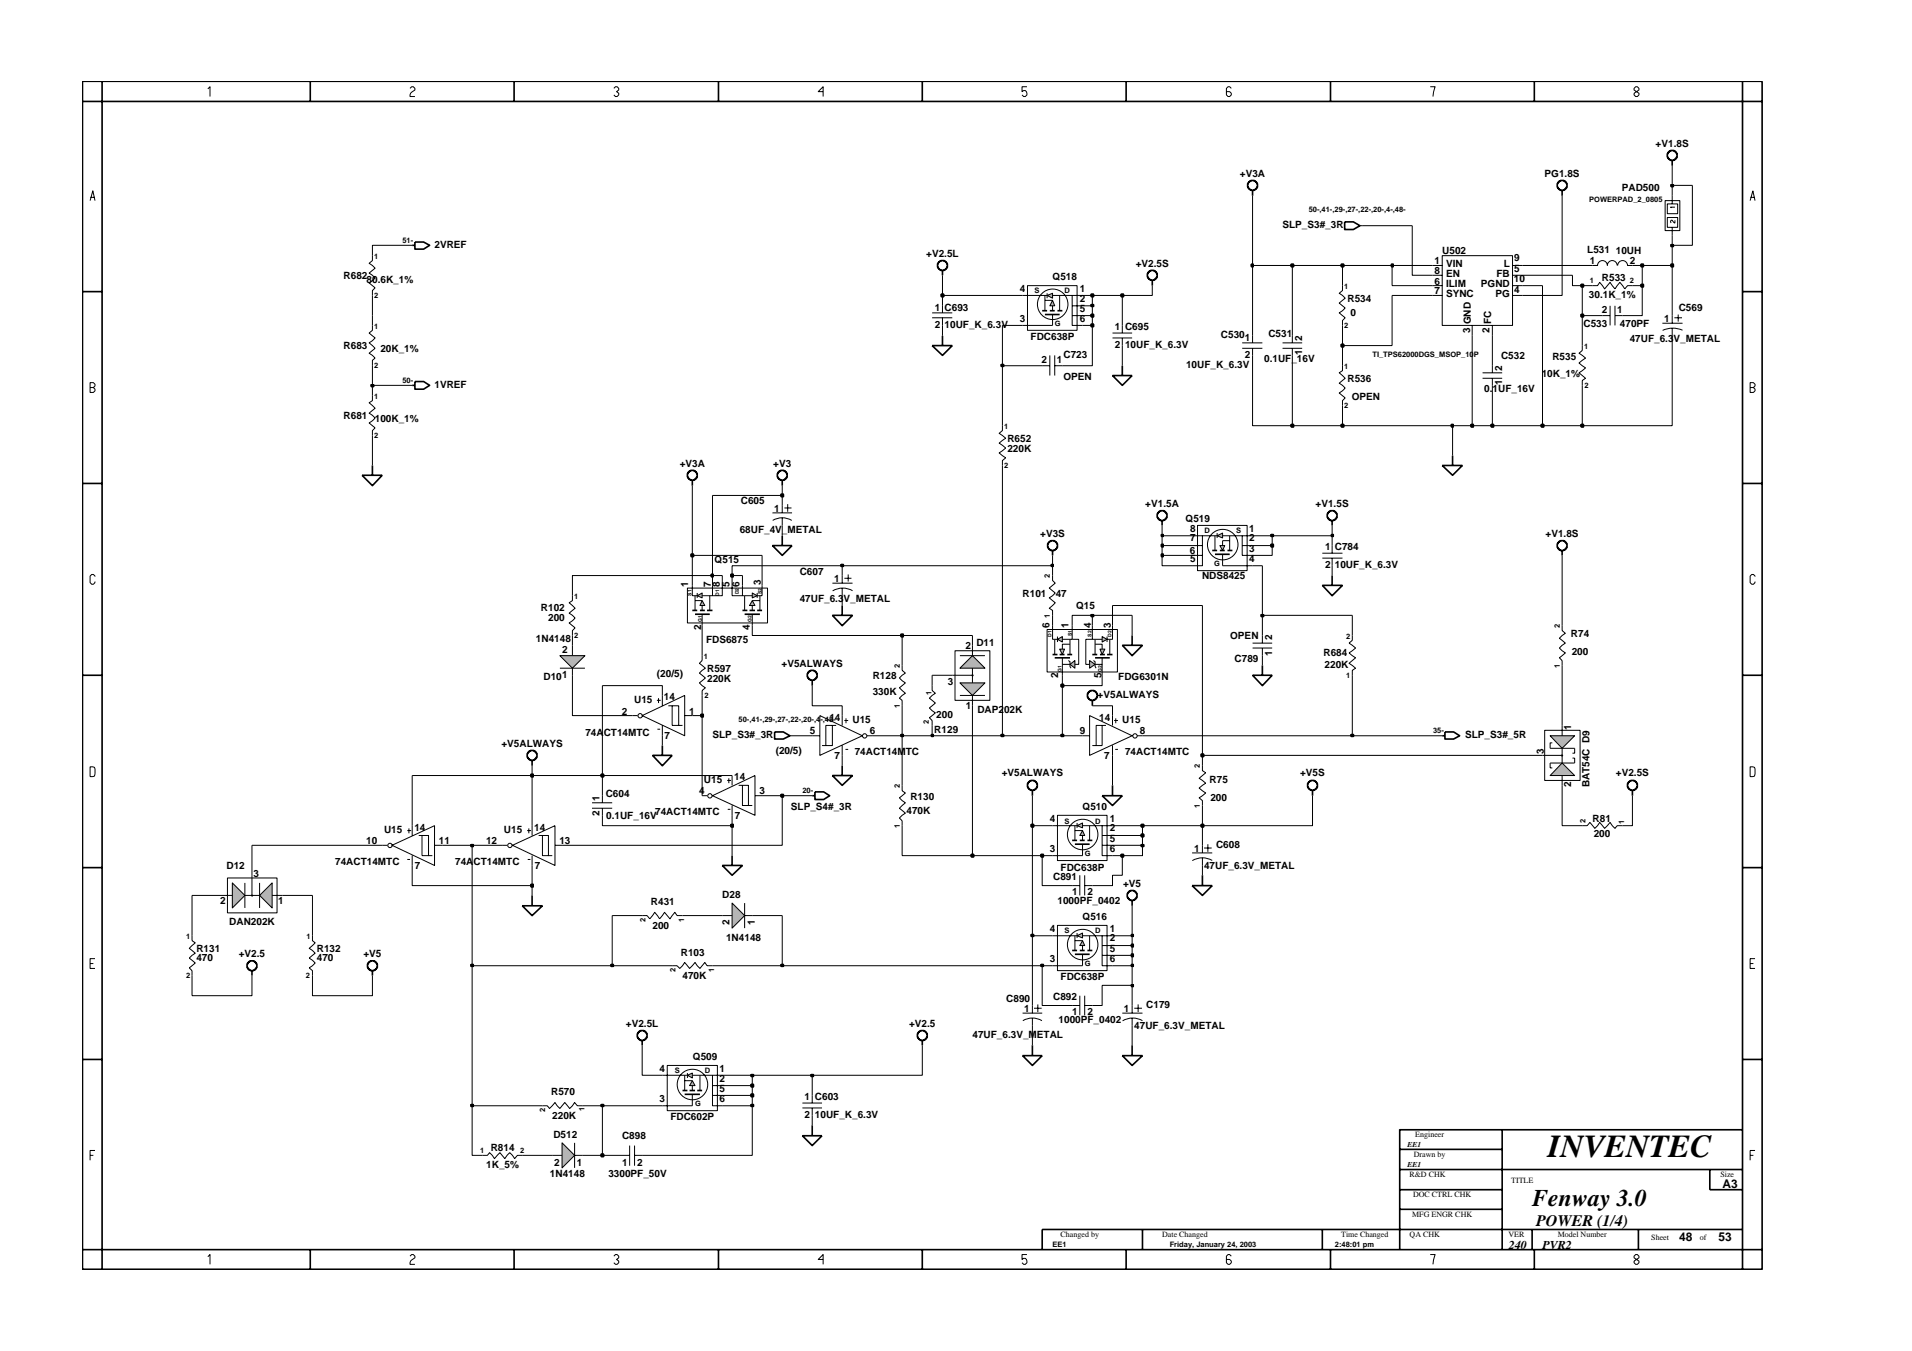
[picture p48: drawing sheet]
<svg xmlns="http://www.w3.org/2000/svg" width="297mm" height="210mm" viewBox="0 0 297 210" stroke-linecap="round" stroke-linejoin="round" font-family="sans-serif">
<defs><g id="words">
<text font-size="5" x="240.5" y="179.7">INVENTEC</text>
<text font-size="3.7" x="238" y="187.3">Fenway 3.0</text>
<text font-size="2.5" x="238.6" y="190.4">POWER (1/4)</text>
<g font-size="1.9">
<text x="267.6" y="184.6">A3</text>
<text x="234.4" y="194.1">240</text>
<text x="239.6" y="194.1">PVR2</text>
<text x="260.9" y="192.9">48</text>
<text x="267" y="192.9">53</text>
</g>
<g font-size="1.6">
<text x="257.2" y="22.8">+V1.8S</text>
<text x="192.6" y="27.4">+V3A</text>
<text x="240" y="27.4">PG1.8S</text>
<text x="252" y="29.6">PAD500</text>
<text x="199.2" y="35.4">SLP_S3#_3R</text>
<text x="67.5" y="38.5">2VREF</text>
<text x="143.9" y="39.9">+V2.5L</text>
<text x="176.4" y="41.5">+V2.5S</text>
<text x="222.9" y="41.1">1</text>
<text x="224.1" y="39.5">U502</text>
<text x="224.6" y="41.5">VIN</text>
<text x="233.6" y="41.5">L</text>
<text x="235.2" y="40.6">9</text>
<text x="246.6" y="39.3">L531</text>
<text x="247" y="41.1">1</text>
<text x="251" y="39.5">10UH</text>
<text x="253.2" y="41.1">2</text>
<text x="53.4" y="43.4">R682</text>
<text x="57" y="44">80.6K_1%</text>
<text x="158.4" y="45.4">4</text>
<text x="163.5" y="43.6">Q518</text>
<text x="167.8" y="45.4">1</text>
<text x="167.8" y="46.9">2</text>
<text x="209.3" y="46.9">R534</text>
<text x="222.9" y="45.7">7</text>
<text x="222.9" y="44.2">6</text>
<text x="222.9" y="42.6">8</text>
<text x="224.6" y="46.1">SYNC</text>
<text x="224.6" y="44.5">ILIM</text>
<text x="224.6" y="43">EN</text>
<text x="230.1" y="44.5">PGND</text>
<text x="232.3" y="46.1">PG</text>
<text x="232.5" y="43">FB</text>
<text x="235.2" y="43.7">10</text>
<text x="235.2" y="45.5">4</text>
<text x="235.2" y="42.2">5</text>
<text x="246.8" y="46.3">30.1K_1%</text>
<text x="248.9" y="43.6">R533</text>
<text x="145.2" y="48.3">1 C693</text>
<text x="145.2" y="51">2</text>
<text x="146.8" y="51">10UF_K_6.3V</text>
<text x="158.4" y="50">3</text>
<text x="160.1" y="52.9">FDC638P</text>
<text x="167.8" y="48.4">5</text>
<text x="167.8" y="50">6</text>
<text x="173.2" y="51.3">1 C695</text>
<text x="189.7" y="52.5">C530</text>
<text x="193.4" y="52.9">1</text>
<text x="197" y="52.3">C531</text>
<text x="202.3" y="52.9" transform="rotate(-90 202.3 52.9)">2</text>
<text x="209.8" y="49">0</text>
<text x="228.4" y="51.7" transform="rotate(-90 228.4 51.7)">3</text>
<text x="228.5" y="50.4" transform="rotate(-90 228.5 50.4)">GND</text>
<text x="231.4" y="51.7" transform="rotate(-90 231.4 51.7)">2</text>
<text x="231.7" y="50.4" transform="rotate(-90 231.7 50.4)">FC</text>
<text x="246" y="50.8">C533</text>
<text x="248.8" y="48.7">2</text>
<text x="251.2" y="48.7">1</text>
<text x="251.7" y="50.8">470PF</text>
<text x="253.2" y="53.1">47UF_6.3V_METAL</text>
<text x="258.5" y="50">1</text>
<text x="260.8" y="48.3">C569</text>
<text x="53.4" y="54.3">R683</text>
<text x="59.1" y="54.6">20K_1%</text>
<text x="161.8" y="56.4">2</text>
<text x="164.2" y="56.4">1</text>
<text x="165.2" y="59.1">OPEN</text>
<text x="165.2" y="55.6">C723</text>
<text x="173.2" y="54.1">2</text>
<text x="174.8" y="54.1">10UF_K_6.3V</text>
<text x="184.3" y="57.2">10UF_K_6.3V</text>
<text x="193.4" y="55.6">2</text>
<text x="196.4" y="56.2">0.1UF_16V</text>
<text x="202.3" y="55.2" transform="rotate(-90 202.3 55.2)">1</text>
<text x="209.3" y="59.4">R536</text>
<text x="233.2" y="55.8">C532</text>
<text x="233.4" y="59.9" transform="rotate(-90 233.4 59.9)">1</text>
<text x="233.4" y="57.6" transform="rotate(-90 233.4 57.6)">2</text>
<text x="239.5" y="58.5">10K_1%</text>
<text x="241.2" y="56">R535</text>
<text x="53.4" y="65.1">R681</text>
<text x="58.2" y="65.5">100K_1%</text>
<text x="67.5" y="60.3">1VREF</text>
<text x="210" y="62.1">OPEN</text>
<text x="230.6" y="60.8">0.1UF_16V</text>
<text x="156.5" y="70.2">220K</text>
<text x="156.5" y="68.7">R652</text>
<text x="105.6" y="72.6">+V3A</text>
<text x="120.1" y="72.6">+V3</text>
<text x="114.9" y="82.8">68UF_4V_METAL</text>
<text x="115.1" y="78.3">C605</text>
<text x="120.3" y="79.5">1</text>
<text x="161.6" y="83.4">+V3S</text>
<text x="177.9" y="78.7">+V1.5A</text>
<text x="184.2" y="81.1">Q519</text>
<text x="184.9" y="82.6">8</text>
<text x="194.1" y="82.6">1</text>
<text x="204.4" y="78.7">+V1.5S</text>
<text x="240.1" y="83.4">+V1.8S</text>
<text x="111" y="87.4">Q515</text>
<text x="124.2" y="89.3">C607</text>
<text x="184.9" y="86.1">6</text>
<text x="184.9" y="84.1">7</text>
<text x="184.9" y="87.3">5</text>
<text x="186.7" y="90">NDS8425</text>
<text x="194.1" y="87.3">4</text>
<text x="194.1" y="84.1">2</text>
<text x="194.1" y="85.7">3</text>
<text x="205.9" y="85.5">1 C784</text>
<text x="205.9" y="88.2">2</text>
<text x="207.4" y="88.2">10UF_K_6.3V</text>
<text x="84" y="94.9">R102</text>
<text x="106.9" y="91.2" transform="rotate(-90 106.9 91.2)">1</text>
<text x="110.4" y="91.2" transform="rotate(-90 110.4 91.2)">7</text>
<text x="111.8" y="91.2" transform="rotate(-90 111.8 91.2)">8</text>
<text x="113.4" y="91.2" transform="rotate(-90 113.4 91.2)">5</text>
<text x="114.9" y="91.2" transform="rotate(-90 114.9 91.2)">6</text>
<text x="118.2" y="90.9" transform="rotate(-90 118.2 90.9)">3</text>
<text x="124.2" y="93.5">47UF_6.3V_METAL</text>
<text x="129.6" y="90.4">1</text>
<text x="158.9" y="92.7">R101</text>
<text x="164" y="92.7">47</text>
<text x="167.2" y="94.6">Q15</text>
<text x="83.3" y="99.7">1N4148</text>
<text x="85.2" y="96.4">200</text>
<text x="87.3" y="101.4">2</text>
<text x="108.9" y="97.8" transform="rotate(-90 108.9 97.8)">2</text>
<text x="109.7" y="99.9">FDS6875</text>
<text x="116.5" y="97.8" transform="rotate(-90 116.5 97.8)">4</text>
<text x="150" y="100.9">2</text>
<text x="151.7" y="100.3">D11</text>
<text x="163.1" y="97.6" transform="rotate(-90 163.1 97.6)">6</text>
<text x="166" y="97.6" transform="rotate(-90 166 97.6)">1</text>
<text x="169.5" y="97.6" transform="rotate(-90 169.5 97.6)">4</text>
<text x="172.6" y="97.6" transform="rotate(-90 172.6 97.6)">3</text>
<text x="191.1" y="99.3">OPEN</text>
<text x="197.6" y="101.9" transform="rotate(-90 197.6 101.9)">1</text>
<text x="197.6" y="99.5" transform="rotate(-90 197.6 99.5)">2</text>
<text x="205.6" y="101.9">R684</text>
<text x="244.1" y="98.9">R74</text>
<text x="244.2" y="101.7">200</text>
<text x="84.4" y="105.7">D10</text>
<text x="87.3" y="105.3">1</text>
<text x="102.1" y="105.1">(20/5)</text>
<text x="109.9" y="104.4">R597</text>
<text x="109.9" y="105.9">220K</text>
<text x="121.4" y="103.6">+V5ALWAYS</text>
<text x="135.6" y="105.5">R128</text>
<text x="147.3" y="106.4">3</text>
<text x="164.4" y="105.3" transform="rotate(-90 164.4 105.3)">2</text>
<text x="171.1" y="105.3" transform="rotate(-90 171.1 105.3)">5</text>
<text x="173.7" y="105.7">FDG6301N</text>
<text x="191.8" y="102.8">C789</text>
<text x="205.8" y="103.8">220K</text>
<text x="96.6" y="111">2</text>
<text x="98.5" y="109.2">U15</text>
<text x="103.2" y="108.8">14</text>
<text x="107" y="111">1</text>
<text x="128.9" y="111.9">14</text>
<text x="132.4" y="112.4">U15</text>
<text x="135.6" y="108">330K</text>
<text x="145.2" y="113.9">R129</text>
<text x="145.5" y="111.5">200</text>
<text x="150.1" y="110.2">1</text>
<text x="151.8" y="110.8">DAP202K</text>
<text x="170.5" y="108.4">+V5ALWAYS</text>
<text x="170.8" y="111.9">14</text>
<text x="174.4" y="112.4">U15</text>
<text x="244.1" y="113.4" transform="rotate(-90 244.1 113.4)">1</text>
<text x="77.9" y="116">+V5ALWAYS</text>
<text x="90.9" y="114.3">74ACT14MTC</text>
<text x="103.2" y="114.8">7</text>
<text x="110.7" y="114.6">SLP_S3#_3R</text>
<text x="120.5" y="117.2">(20/5)</text>
<text x="125.8" y="114.1">5</text>
<text x="129.6" y="118">7</text>
<text x="132.8" y="117.4">74ACT14MTC</text>
<text x="135.2" y="114.1">6</text>
<text x="167.7" y="114.1">9</text>
<text x="171.5" y="118">7</text>
<text x="174.8" y="117.4">74ACT14MTC</text>
<text x="177.1" y="114.1">8</text>
<text x="227.6" y="114.6">SLP_S3#_5R</text>
<text x="239.8" y="117.2" transform="rotate(-90 239.8 117.2)">3</text>
<text x="93.1" y="124.5" transform="rotate(-90 93.1 124.5)">1</text>
<text x="94.1" y="123.8">C604</text>
<text x="108.6" y="123.4">4</text>
<text x="109.4" y="121.7">U15</text>
<text x="114.1" y="121.3">14</text>
<text x="118" y="123.4">3</text>
<text x="122.9" y="125.9">SLP_S4#_3R</text>
<text x="141.4" y="124.2">R130</text>
<text x="155.6" y="120.6">+V5ALWAYS</text>
<text x="168.2" y="125.9">Q510</text>
<text x="187.9" y="121.7">R75</text>
<text x="188" y="124.4">200</text>
<text x="202" y="120.6">+V5S</text>
<text x="244.1" y="122.3" transform="rotate(-90 244.1 122.3)">2</text>
<text x="247" y="122.3" transform="rotate(-90 247 122.3)">BAT54C D9</text>
<text x="251" y="120.6">+V2.5S</text>
<text x="56.9" y="131.2">10</text>
<text x="59.7" y="129.5">U15</text>
<text x="64.4" y="129">14</text>
<text x="68.2" y="131.2">11</text>
<text x="75.5" y="131.2">12</text>
<text x="78.3" y="129.5">U15</text>
<text x="83" y="129">14</text>
<text x="86.9" y="131.2">13</text>
<text x="93.1" y="126.8" transform="rotate(-90 93.1 126.8)">2</text>
<text x="94.2" y="127.3">0.1UF_16V</text>
<text x="101.8" y="126.7">74ACT14MTC</text>
<text x="114.2" y="127.3">7</text>
<text x="140.8" y="126.5">470K</text>
<text x="163.1" y="127.6">4</text>
<text x="172.4" y="130.8">5</text>
<text x="172.4" y="127.6">1</text>
<text x="172.4" y="129.2">2</text>
<text x="188.9" y="131.8">C608</text>
<text x="247.4" y="127.7">R81</text>
<text x="247.6" y="130">200</text>
<text x="35.2" y="135">D12</text>
<text x="39.4" y="136.3">3</text>
<text x="52.1" y="134.5">74ACT14MTC</text>
<text x="64.5" y="135.1">7</text>
<text x="70.7" y="134.5">74ACT14MTC</text>
<text x="83.1" y="135.1">7</text>
<text x="163.1" y="132.3">3</text>
<text x="163.6" y="136.8">C891</text>
<text x="164.8" y="135.3">FDC638P</text>
<text x="172.4" y="132.3">6</text>
<text x="174.5" y="137.7">+V5</text>
<text x="185.5" y="132.3">1</text>
<text x="187.1" y="135.1">47UF_6.3V_METAL</text>
<text x="34.2" y="140.4">2</text>
<text x="35.6" y="143.7">DAN202K</text>
<text x="43.2" y="140.4">1</text>
<text x="101.1" y="140.7">R431</text>
<text x="112.2" y="139.5">D28</text>
<text x="113.4" y="143.8" transform="rotate(-90 113.4 143.8)">2</text>
<text x="117.2" y="143.8" transform="rotate(-90 117.2 143.8)">1</text>
<text x="164.3" y="140.4">1000PF_0402</text>
<text x="166.6" y="139.1">1</text>
<text x="168.2" y="143">Q516</text>
<text x="168.9" y="139.1">2</text>
<text x="30.5" y="149.4">470</text>
<text x="30.5" y="147.8">R131</text>
<text x="37.1" y="148.7">+V2.5</text>
<text x="49.2" y="147.8">R132</text>
<text x="49.2" y="149.4">470</text>
<text x="56.5" y="148.7">+V5</text>
<text x="101.4" y="144.3">200</text>
<text x="105.8" y="148.5">R103</text>
<text x="112.8" y="146.3">1N4148</text>
<text x="163.1" y="149.4">3</text>
<text x="163.1" y="144.7">4</text>
<text x="172.4" y="144.7">1</text>
<text x="172.4" y="146.3">2</text>
<text x="172.4" y="147.9">5</text>
<text x="172.4" y="149.4">6</text>
<text x="106" y="152.1">470K</text>
<text x="156.3" y="155.6">C890</text>
<text x="163.6" y="155.4">C892</text>
<text x="164.8" y="152.3">FDC638P</text>
<text x="97.2" y="159.5">+V2.5L</text>
<text x="141.2" y="159.5">+V2.5</text>
<text x="151.1" y="161.3">47UF_6.3V_METAL</text>
<text x="159.1" y="157.2">1</text>
<text x="164.5" y="158.9">1000PF_0402</text>
<text x="166.6" y="157.7">1</text>
<text x="168.9" y="157.7">2</text>
<text x="174.6" y="157.2">1</text>
<text x="176.2" y="159.9">47UF_6.3V_METAL</text>
<text x="178.1" y="156.6">C179</text>
<text x="102.5" y="166.5">4</text>
<text x="107.6" y="164.7">Q509</text>
<text x="111.8" y="166.5">1</text>
<text x="85.6" y="170.2">R570</text>
<text x="85.8" y="173.9">220K</text>
<text x="102.5" y="171.2">3</text>
<text x="111.8" y="168">2</text>
<text x="111.8" y="169.6">5</text>
<text x="111.8" y="171.2">6</text>
<text x="125" y="171">1 C603</text>
<text x="125" y="173.7">2</text>
<text x="126.6" y="173.7">10UF_K_6.3V</text>
<text x="76.2" y="178.8">R814</text>
<text x="86" y="176.8">D512</text>
<text x="96.6" y="177">C898</text>
<text x="104.1" y="174">FDC602P</text>
<text x="75.5" y="181.5">1K_5%</text>
<text x="85.4" y="182.9">1N4148</text>
<text x="86.1" y="181.1">2</text>
<text x="89.6" y="181.1">1</text>
<text x="94.5" y="182.9">3300PF_50V</text>
<text x="96.6" y="181.1">1</text>
<text x="99" y="181.1">2</text>
</g>
<g font-size="1.2">
<text x="203.3" y="32.9">50-,41-,29-,27-,22-,20-,4-,48-</text>
<text x="246.9" y="31.4">POWERPAD_2_0805</text>
<text x="58.1" y="40.2">1</text>
<text x="62.5" y="37.8">51-</text>
<text x="58.1" y="46.3">2</text>
<text x="160.7" y="45.6">S</text>
<text x="165.4" y="45.6">D</text>
<text x="208.8" y="44.9">1</text>
<text x="247" y="44">1</text>
<text x="253.2" y="44">2</text>
<text x="58.1" y="51.2">1</text>
<text x="163.9" y="50.6">G</text>
<text x="208.8" y="51">2</text>
<text x="58.1" y="57.2">2</text>
<text x="62.5" y="59.5">50-</text>
<text x="208.8" y="57.3">1</text>
<text x="213.2" y="55.5">TI_TPS62000DGS_MSOP_10P</text>
<text x="246.1" y="54.2">1</text>
<text x="58.1" y="62">1</text>
<text x="208.8" y="63.4">2</text>
<text x="246.2" y="60.3">2</text>
<text x="58.1" y="68.1">2</text>
<text x="156" y="66.6">1</text>
<text x="156" y="72.7">2</text>
<text x="187.1" y="82.8">D</text>
<text x="192" y="82.8">S</text>
<text x="163.1" y="89.8" transform="rotate(-90 163.1 89.8)">2</text>
<text x="188.6" y="87.9">G</text>
<text x="89.2" y="93.1">1</text>
<text x="89.2" y="99.2">2</text>
<text x="163.1" y="96" transform="rotate(-90 163.1 96)">1</text>
<text x="209.2" y="99.3">2</text>
<text x="242.3" y="97.6" transform="rotate(-90 242.3 97.6)">2</text>
<text x="109.4" y="102.4">1</text>
<text x="139.8" y="103.8" transform="rotate(-90 139.8 103.8)">2</text>
<text x="144.7" y="107.9" transform="rotate(-90 144.7 107.9)">1</text>
<text x="209.2" y="105.3">1</text>
<text x="242.3" y="103.8" transform="rotate(-90 242.3 103.8)">1</text>
<text x="109.4" y="108.5">2</text>
<text x="114.8" y="112.1">50-,41-,29-,27-,22-,20-,4-,48-</text>
<text x="139.8" y="110" transform="rotate(-90 139.8 110)">1</text>
<text x="144.3" y="112.4" transform="rotate(-90 144.3 112.4)">2</text>
<text x="222.6" y="113.9">35-</text>
<text x="186.4" y="119.3" transform="rotate(-90 186.4 119.3)">2</text>
<text x="124.7" y="123.2">20-</text>
<text x="139.8" y="122.4" transform="rotate(-90 139.8 122.4)">2</text>
<text x="186.4" y="125.6" transform="rotate(-90 186.4 125.6)">1</text>
<text x="139.8" y="128.6" transform="rotate(-90 139.8 128.6)">1</text>
<text x="165.4" y="128">S</text>
<text x="170.1" y="128">D</text>
<text x="246.3" y="127.9" transform="rotate(-90 246.3 127.9)">2</text>
<text x="252.3" y="128" transform="rotate(-90 252.3 128)">1</text>
<text x="168.5" y="132.9">G</text>
<text x="100.3" y="143.2" transform="rotate(-90 100.3 143.2)">2</text>
<text x="106.3" y="143.2" transform="rotate(-90 106.3 143.2)">1</text>
<text x="28.9" y="145.9">1</text>
<text x="47.6" y="145.9">1</text>
<text x="165.4" y="145">S</text>
<text x="170.1" y="145">D</text>
<text x="28.9" y="152">2</text>
<text x="47.5" y="152">2</text>
<text x="104.9" y="151" transform="rotate(-90 104.9 151)">2</text>
<text x="111" y="151" transform="rotate(-90 111 151)">1</text>
<text x="168.5" y="150">G</text>
<text x="104.8" y="166.7">S</text>
<text x="109.5" y="166.7">D</text>
<text x="84.7" y="172.7" transform="rotate(-90 84.7 172.7)">2</text>
<text x="90.8" y="172.6" transform="rotate(-90 90.8 172.6)">1</text>
<text x="108" y="171.8">G</text>
<text x="74.6" y="179.2">1</text>
<text x="80.8" y="179.2">2</text>
<text x="218.6" y="178.2">EE1</text>
<text x="219.6" y="179.8">Drawn by</text>
<text x="219.9" y="176.7">Engineer</text>
<text x="218.6" y="181.3">EE1</text>
<text x="219" y="182.9">R&amp;D CHK</text>
<text x="234.8" y="183.8">TITLE</text>
<text x="267.3" y="182.9">Size</text>
<text x="219.4" y="189.2">MFG ENGR CHK</text>
<text x="219.5" y="186">DOC CTRL CHK</text>
<text x="163.5" y="193.7">EE1</text>
<text x="164.8" y="192.2">Changed by</text>
<text x="180.6" y="192.2">Date Changed</text>
<text x="181.7" y="193.7">Friday, January 24, 2003</text>
<text x="207.4" y="193.7">2:48:01 pm</text>
<text x="208.4" y="192.2">Time Changed</text>
<text x="219" y="192.2">QA CHK</text>
<text x="234.3" y="192.2">VER</text>
<text x="242" y="192.2">Model Number</text>
<text x="256.5" y="192.7">Sheet</text>
<text x="264.1" y="192.7">of</text>
</g>
<g font-size=".8">
<text x="107.4" y="92.6" transform="rotate(-90 107.4 92.6)">S1</text>
<text x="111.7" y="92.5" transform="rotate(-90 111.7 92.5)">D1</text>
<text x="114.8" y="92.4" transform="rotate(-90 114.8 92.4)">D2</text>
<text x="118.3" y="92.3" transform="rotate(-90 118.3 92.3)">S2</text>
<text x="109" y="96.6" transform="rotate(-90 109 96.6)">G1</text>
<text x="116.7" y="96.6" transform="rotate(-90 116.7 96.6)">G2</text>
<text x="163.4" y="98.9" transform="rotate(-90 163.4 98.9)">D1</text>
<text x="166.5" y="98.8" transform="rotate(-90 166.5 98.8)">S1</text>
<text x="169.6" y="98.9" transform="rotate(-90 169.6 98.9)">S2</text>
<text x="172.7" y="98.9" transform="rotate(-90 172.7 98.9)">D2</text>
<text x="164.9" y="104.4" transform="rotate(-90 164.9 104.4)">G1</text>
<text x="171.2" y="104.4" transform="rotate(-90 171.2 104.4)">G2</text>
</g>
</g></defs>
<path d="M167 148.3h2.3" fill="none" stroke="#000" stroke-width=".25"/>
<path d="M168.2 148.3v1.7" fill="none" stroke="#000" stroke-width=".16"/>
<path d="M167.3 145.4l.9-.4v.7z" fill-rule="evenodd" fill="#b3b3b3" stroke="#000" stroke-width=".16"/>
<path d="M167.3 145v.7" fill="none" stroke="#000" stroke-width=".16"/>
<path d="M168.2 146.1l.3 .8h-.7z" fill-rule="evenodd" fill="#b3b3b3" stroke="#000" stroke-width=".16"/>
<g fill="none" stroke="#000" stroke-width=".25">
<path d="M64 59.9h.5M64.5 59.3h1.3l.9 .6-.9 .6h-1.3zM172.8 58.3h3.1l-1.5 1.6zM174.4 56.8v1.5M56.2 73.8h3.2l-1.5 1.7zM57.9 72.3v1.5M120.8 73.4l.3-.1a.55 .55 0 0 1 .9 0l.3 .3v.5l-.5 .5h-.5l-.5-.3v-.2zM121.5 74.7v.8M120 84.8h3l-1.5 1.5zM121.5 83.2v1.6M242 84.3l.3-.1a.55 .55 0 0 1 .9 .1l.2 .2v.5l-.5 .5h-.5l-.4-.3-.1-.2zM242.7 85.5v.8"/>
<path d="M125.6 104.4l.2-.1a.55 .55 0 0 1 .9 .1l.2 .3v.5l-.5 .5h-.5l-.4-.4-.1-.6zM126.2 105.8v.7M126.2 123.6h.4M126.6 123h1.4l.9 .6-.9 .6h-1.4zM159.7 121.6l.3-.2a.55 .55 0 0 1 .9 .1l.2 .3v.5l-.5 .5h-.5l-.4-.4-.1-.1zM160.4 122.9v.7M166.6 147.7h.7M167.8 147.7h.7M168.9 147.7h.8M99.3 160.2l.7-.1 .4 .4 .1 .6-.3 .5h-.7l-.4-.3-.1-.7zM99.8 161.6v.8"/>
</g>
<g fill="none" stroke="#000" stroke-width=".16">
<path d="M161.9 56.8h1.2M163.1 55.2v3.1M163.9 56.8h1.1M163.9 55.2v3.1M247.4 44.4h.8l.3-.5 .8 1 .8-1 .8 1 .8-1 .7 1 .4-.5h.8M248.9 49h1.2M250.1 47.5v3.1M250.9 49h1.2M250.9 47.5v3.1M205.4 86h3.2M205.4 86.7h3.2M207 84.8v1.2"/>
<path d="M207 86.7v1.2M242.7 97.2v.8l.5 .4-.9 .8 .9 .7-.9 .8 .9 .7-.9 .8 .4 .4v.8M140.2 103.4v.8l.5 .4-1 .7 1 .8-1 .8 1 .8-1 .8 .5 .3v.9M144.8 106.5v.8l.5 .4-.9 .8 .9 .7-.9 .8 .9 .8-.9 .7 .4 .4v.8M186.8 119v.7l.5 .4-1 .8 1 .8-1 .7 1 .8-1 .8 .5 .4v.8M59.4 131.3h.7M60.9 131.3l6.6-3v6.2zM63.3 129h.6M63.3 133.5h.4M63.5 128.7v.8M64 128.3v1.5M64 132.9v1.6"/>
<path d="M65.1 129.8h1.5v3.1h.6M65.6 129.8v3.1h1M67.5 131.3h1.2M109.1 123.6h.7M110.7 123.6l6.6-3.1v6.2zM113 121.3h.6M113.1 125.7h.4M113.2 120.9v.8M113.7 120.5v1.5M113.7 125.2v1.5M114.8 122h1.5v3.2h.6M115.3 122v3.2h1"/>
<path d="M117.3 123.6h1.1M245.8 128.3h.8l.4-.5 .8 .9 .7-.9 .8 .9 .8-.9 .8 .9 .3-.4h.9M163.5 145.4h3.8M163.5 150h4.7M164.3 143.8h7.7v7h-7.7zM167 145.4v2.3M167 146.1h1.2M168.2 145.4h4.6M168.2 146.9v.8M169.3 145.4v2.3M171.2 145.4v4.6h1.6M171.2 148.4h1.6"/>
<path d="M171.2 146.9h1.6"/>
<circle cx="60.6" cy="131.4" r=".34"/>
<circle cx="110.3" cy="123.6" r=".34"/>
<circle cx="168.2" cy="146.8" r="2.37"/>
</g>
<g fill="#b3b3b3" stroke="#000" stroke-width=".16">
<path d="M149.1 106.1h3.9l-1.9 1.9z" fill-rule="evenodd"/>
<path d="M149.1 103.8l2-1.9 1.9 1.9z" fill-rule="evenodd"/>
</g>
<path d="M147.9 104.9h3.2M149.1 101.9h3.9M149.1 108h3.9" fill="none" stroke="#000" stroke-width=".16"/>
<circle cx="151.1" cy="104.9" r=".08" fill="#b3b3b3" stroke="#000" stroke-width=".16"/>
<g fill="none" stroke="#000" stroke-width=".16">
<path d="M258.7 31.2h2.3v4.6h-2.3zM259 31.7h1.6v1.5h-1.6zM259 33.8h1.6v1.5h-1.6zM259.8 30.4v1.3M259.8 35.3v1.3M260.2 32.2h-.7l.2 .1M260.2 34.2v.4l-.4-.4h-.2l-.1 .2 .1 .2M116.9 95.4v1.8M210.1 98.7v.8l-.5 .4 1 .8-1 .7 1 .8-1 .9 1 .7-.5 .4v.7M148.4 101.1h5.4v7.7h-5.4zM151.1 100.3v1.6M151.1 103.8v2.3"/>
<path d="M151.1 108v1.7"/>
</g>
<path d="M115.7 95.4h2.4" fill="none" stroke="#000" stroke-width=".25"/>
<path d="M116.9 92.1l.7 .5-.7 .3z" fill-rule="evenodd" fill="#b3b3b3" stroke="#000" stroke-width=".16"/>
<path d="M109.1 95.4v1.8M115.3 90.9v1.7h1.6M115.7 92.6v2.2M116.9 93.3h1.2M117.6 92.1v.8M118.1 92.6v2.2M118.4 90.9v1.7h-.8" fill="none" stroke="#000" stroke-width=".16"/>
<path d="M108 95.4h2.3M115.3 94.8h.8M116.4 94.8h.9M117.6 94.8h.8" fill="none" stroke="#000" stroke-width=".25"/>
<path d="M108.3 92.6l.8-.5v.8z" fill-rule="evenodd" fill="#b3b3b3" stroke="#000" stroke-width=".16"/>
<path d="M108.3 92.1v.8" fill="none" stroke="#000" stroke-width=".16"/>
<path d="M109.1 93.3l.4 .8h-.8z" fill-rule="evenodd" fill="#b3b3b3" stroke="#000" stroke-width=".16"/>
<path d="M107.6 94.8h.7M108.7 94.8h.8M109.8 94.8h.9" fill="none" stroke="#000" stroke-width=".25"/>
<path d="M106.8 91.4h12.4v5.4h-12.4zM107.6 90.9v1.7h.7M108 92.6v2.2M108 93.3h1.1M109.1 92.6h1.6M110.3 92.6v2.2M110.7 90.9v1.7M112.2 90.9v1.7h-1.5M113.7 90.9v1.7h1.6" fill="none" stroke="#000" stroke-width=".16"/>
<path d="M116.9 93.3l.4 .8h-.9z" fill-rule="evenodd" fill="#b3b3b3" stroke="#000" stroke-width=".16"/>
<path d="M211.3 35.1h.3M172.8 51.7h3.1M172.8 52.5h3.1M174.4 50.6v1.1M174.4 52.5v1.2M208.6 44.4v.7l-.5 .5 .9 .7-.9 .8 .9 .8-.9 .7 .9 .8-.4 .4v.8M109.1 94.1v.7M116.9 94.1v.7M189.9 86.1v1.8" fill="none" stroke="#000" stroke-width=".16"/>
<path d="M64 38.1h.5M64.5 37.6h1.3l.9 .5-.9 .6h-1.3zM194.2 28.1l.6-.1 .5 .4 .1 .7-.4 .4-.7 .1-.4-.4-.1-.7zM194.6 29.6v.8M208.9 34.5h1.4l1 .6-1 .6h-1.4zM107.1 73.2l.7-.1 .4 .3 .1 .7-.3 .4-.7 .1-.4-.3-.1-.7zM107.6 74.7v.8M188.8 86.1h2.2M205.4 90.9h3.2l-1.6 1.7zM207 89.4v1.5" fill="none" stroke="#000" stroke-width=".25"/>
<path d="M189.1 83.2l.8-.4v.8z" fill-rule="evenodd" fill="#b3b3b3" stroke="#000" stroke-width=".16"/>
<path d="M189.1 82.8v.8" fill="none" stroke="#000" stroke-width=".16"/>
<path d="M189.5 84.8h.8l-.4 .7z" fill-rule="evenodd" fill="#b3b3b3" stroke="#000" stroke-width=".16"/>
<path d="M145.7 40.8l.3-.1a.55 .55 0 0 1 .9 0l.3 .3v.5l-.5 .5h-.5l-.5-.3v-.2zM146.4 42v.8M188.3 85.5h.8M189.5 85.5h.8M190.7 85.5h.8M101.4 117.4h3l-1.5 1.6zM102.9 115.8v1.6" fill="none" stroke="#000" stroke-width=".25"/>
<g fill="none" stroke="#000" stroke-width=".16">
<path d="M208.6 56.8v.8l-.5 .3 .9 .9-.9 .7 .9 .8-.9 .8 .9 .7-.4 .4v.8M185.2 83.2h3.9M185.2 86.3h1.6M185.2 84.8h1.6M186 81.6h7.7v7.1h-7.7zM186.8 83.2v4.7h-1.6M188.8 83.2v2.3M189.9 83.2h4.7M189.9 87.9h4.7M191 83.2v2.3M191 84h-1.1v.8M193 83.2v3.1h1.6"/>
<path d="M193 84.8h1.6M166.6 137.6h1.2M167.8 136v3.1M168.5 137.6h1.2M168.5 136v3.1M112.2 142.3h1.5M115.7 142.3h1.2M115.7 140.3v3.9M166.6 156.2h1.2M167.8 154.7v3M168.5 154.7v3M168.5 156.2h1.2"/>
<path d="M75 179.5h.7l.4-.4 .7 .9 .9-.9 .7 .9 .8-.9 .8 .9 .4-.5h.7"/>
<circle cx="190" cy="84.6" r="2.37"/>
</g>
<path d="M113.7 140.3l2 2-2 1.9z" fill-rule="evenodd" fill="#b3b3b3" stroke="#000" stroke-width=".16"/>
<path d="M175.9 98.7v1.6M174.4 100.3h3.1l-1.6 1.6zM174.4 164h3.1l-1.6 1.5zM175.9 162.4v1.6" fill="none" stroke="#000" stroke-width=".25"/>
<path d="M120 79.7h3M121.5 78.6v1.1M121.9 78.9h1.1M122.4 78.3v1.2M120 80.9a2.88 2.88 0 0 1 3 0M121.5 80.4v1.2M194.6 99.9h3M196.1 98.7v1.2M194.6 100.7h3M196.1 100.7v1.2M104.4 150h.8l.4 .5 .8-1 .7 1 .9-1 .7 1 .8-1 .3 .5h.9" fill="none" stroke="#000" stroke-width=".16"/>
<g fill="#b3b3b3" stroke="#000" stroke-width=".16">
<path d="M240.8 114.3h3.8l-1.9 2z" fill-rule="evenodd"/>
<path d="M242.7 118.5l1.9 2h-3.8z" fill-rule="evenodd"/>
</g>
<path d="M239.6 117.4h3.1M240.8 118.5h3.8M240.8 116.3h3.8" fill="none" stroke="#000" stroke-width=".16"/>
<circle cx="242.7" cy="117.4" r=".08" fill="#b3b3b3" stroke="#000" stroke-width=".16"/>
<g fill="none" stroke="#000" stroke-width=".16">
<path d="M193 53.3h3.1M193 54.1h3.1M194.6 52.2v1.1M194.6 54.1v1.1M247.4 41.2h.8a.76 .76 0 0 1 .7-.7 .76 .76 0 0 1 .8 .7 .76 .76 0 0 1 .8-.7 .76 .76 0 0 1 .7 .7M251.3 41.2a.76 .76 0 0 1 .8-.7 .76 .76 0 0 1 .7 .7h.8M122.7 114.3h.3M240 113.5h5.5v7.8h-5.5zM240.8 118.5v.8h.4M241.2 115.4h-.4v.9M242.7 112.7v1.6M242.7 116.3v2.2"/>
<path d="M244.3 117.8h.3v.7M244.6 116.3v.7h-.3M92 124.7h3.1M92 125.6h3.1M93.6 123.6v1.1M93.6 125.6v1.1M140.2 122v.9l.5 .3-1 .8 1 .7-1 .9 1 .7-1 .8 .5 .4v.8M168.2 131.2v1.7M242.7 120.5v1.5M99.8 142.3h.7l.5 .5 .7-1.1 .8 1.1 .7-1.1 .9 1.1 .7-1.1 .4 .6h.8M158.9 157.4h3M158.9 158.6a2.88 2.88 0 0 1 3 0"/>
<path d="M160.4 156.2v1.2M160.4 158.2v1.2M160.6 156.6h1.2M161.2 156.1v1.1"/>
</g>
<g fill="none" stroke="#000" stroke-width=".25">
<path d="M242.3 28.1l.6-.1 .5 .4v.7l-.3 .4-.7 .1-.4-.4-.1-.7zM242.7 29.6v.8M144.8 53.7h3.1l-1.5 1.5zM146.4 52.2v1.5M129.3 95.6h3.1l-1.6 1.6zM130.8 94.1v1.5M162.8 84.3l.3-.1a.55 .55 0 0 1 .9 .1l.3 .2v.5l-.5 .5h-.5l-.5-.3v-.2zM163.5 85.5v.8M82.1 116.9l.1-.1a.55 .55 0 0 1 1 .1l.2 .2v.5l-.5 .5h-.5l-.4-.3-.1-.7zM82.7 118.1v.9M120.3 113.7h1.4l1 .6-1 .5h-1.4zM130.8 119v1.5"/>
<path d="M169 107.6l.3-.1a.55 .55 0 0 1 .9 0l.3 .3v.5l-.5 .5h-.6l-.4-.3-.1-.2zM169.7 108.8v.9M194.6 104.9h3l-1.5 1.6zM196.1 103.4v1.5M112.2 134.5h3.1l-1.6 1.5zM113.7 132.9v1.6M129.3 120.5h3.1l-1.6 1.5zM167 131.2h2.3M175.5 138.4h.6l.5 .3v.7l-.3 .4-.7 .1-.4-.4-.1-.6zM175.9 139.9v.8M158.9 164h3l-1.5 1.5zM160.4 162.4v1.6"/>
</g>
<path d="M167.3 128.3l.9-.4v.7z" fill-rule="evenodd" fill="#b3b3b3" stroke="#000" stroke-width=".16"/>
<path d="M167.3 127.9v.7" fill="none" stroke="#000" stroke-width=".16"/>
<path d="M168.2 129l.3 .8h-.7z" fill-rule="evenodd" fill="#b3b3b3" stroke="#000" stroke-width=".16"/>
<g fill="none" stroke="#000" stroke-width=".25">
<path d="M163.5 101.7h.8M163.9 102.2h2.3M164.6 101.7h.8M165.8 101.7h.8M169.7 101.7h.8M170.1 102.2h2.3M170.9 101.7h.7M172 101.7h.8M166.6 130.6h.7M167.8 130.6h.7M168.9 130.6h.8M203.2 121.6l.3-.2a.55 .55 0 0 1 .9 .1l.3 .3v.5l-.5 .5h-.5l-.5-.4-.1-.1z"/>
<path d="M203.9 122.9v.7"/>
</g>
<g fill="none" stroke="#000" stroke-width=".16">
<path d="M162.7 97.8h10.9v6.6h-10.9zM163.5 97.2v2.1h.4v2.4M166.6 97.2v2.1h-.4v2.4M169.7 97.8v1.5h.4v2.4M172.8 97.8v1.5h-.4v2.4M165 102.2v2.7M163.5 128.3h3.8M163.5 132.9h4.7M164.3 126.7h7.7v7h-7.7zM167 128.3v2.3M167 129h1.2M168.2 128.3h4.6"/>
<path d="M168.2 129.8v.8M169.3 128.3v2.3M171.2 128.3v4.6h1.6M171.2 131.3h1.6M171.2 129.8h1.6M124.7 171.4h3M124.7 172.1h3M126.2 170.2v1.2M126.2 172.1v1.2"/>
<circle cx="168.2" cy="129.7" r="2.37"/>
</g>
<path d="M166.2 103.2l.8-.6v1.2z" fill-rule="evenodd" fill="#b3b3b3" stroke="#000" stroke-width=".16"/>
<path d="M166 102.6l.2 .2v.8l.2 .2" fill="none" stroke="#000" stroke-width=".16"/>
<path d="M169.3 102.6l.8 .6-.8 .6z" fill-rule="evenodd" fill="#b3b3b3" stroke="#000" stroke-width=".16"/>
<path d="M166.6 99.3h1v3.9h-.6M169.7 99.3h-1v3.9h.6M169.7 97.2v.6M172.8 97.2v.6M165 103.2h1.2M170.1 103.2h1.1M171.2 102.2v2.7" fill="none" stroke="#000" stroke-width=".16"/>
<path d="M164.6 100.9h.8l-.4 .8z" fill-rule="evenodd" fill="#b3b3b3" stroke="#000" stroke-width=".16"/>
<path d="M166.2 100.1h-1.2v.8" fill="none" stroke="#000" stroke-width=".16"/>
<path d="M164.3 99.3l.7-.4v.9z" fill-rule="evenodd" fill="#b3b3b3" stroke="#000" stroke-width=".16"/>
<path d="M163.9 99.3h.4M164.3 98.9v.9M165 99.3h1.2" fill="none" stroke="#000" stroke-width=".16"/>
<path d="M170.9 100.9h.7l-.4 .8z" fill-rule="evenodd" fill="#b3b3b3" stroke="#000" stroke-width=".16"/>
<path d="M170.1 100.1h1.1v.8" fill="none" stroke="#000" stroke-width=".16"/>
<path d="M171.2 98.9l.8 .4-.8 .5z" fill-rule="evenodd" fill="#b3b3b3" stroke="#000" stroke-width=".16"/>
<g fill="none" stroke="#000" stroke-width=".16">
<path d="M57.9 39.7v.8l-.6 .4 1 .8-1 .7 1 .8-1 .8 1 .7-.4 .4v.8M57.9 61.5v.7l-.6 .4 1 .8-1 .8 1 .8-1 .7 1 .8-.4 .4v.8M155.7 66.1v.8l-.5 .4 1 .8-1 .7 1 .8-1 .8 1 .7-.5 .5v.7M170.1 99.3h1.1M172 98.9v.9M172 99.3h.4M126.2 114.3h1.2M127.4 111.2l6.6 3.1-6.6 3.1zM129.3 112.7v3.1h-1M129.9 112.7h-1.6v3.1h-.6M130.8 111.2v1.5M130.8 115.8v1.6"/>
<path d="M131.2 111.9h.6M131.3 116.4h.5M131.4 111.6v.8M134.7 114.3h.8M169.9 102.6l.2 .2v.8l.2 .2M185.2 132.5h3.1M186.8 131.3v1.2M186.8 133.3v1.2M187.1 131.8h1.1M187.6 131.2v1.1M188.3 133.7a3 3 0 0 0-3.1 0M174.4 157.4h3.1"/>
<path d="M175.9 156.2v1.2M175.9 158.2v1.2M176.2 156.6h1.2M176.8 156.1v1.1M177.5 158.6a3 3 0 0 0-3.1 0"/>
<circle cx="134.3" cy="114.3" r=".34"/>
</g>
<path d="M252.9 121.6l.3-.2a.55 .55 0 0 1 .9 .1l.3 .3v.5l-.5 .5h-.5l-.5-.4-.1-.1zM253.6 122.9v.7M38.5 149.6l.2-.1a.55 .55 0 0 1 1 0l.2 .3v.5l-.5 .5h-.5l-.4-.3-.1-.2zM39.1 150.8v.8" fill="none" stroke="#000" stroke-width=".25"/>
<g fill="#b3b3b3" stroke="#000" stroke-width=".16">
<path d="M40.3 139.1l2-1.9v3.9z" fill-rule="evenodd"/>
<path d="M36.1 137.2l1.9 1.9-1.9 2z" fill-rule="evenodd"/>
</g>
<path d="M38 137.2v3.9M39.1 136v3.1M40.3 137.2v3.9" fill="none" stroke="#000" stroke-width=".16"/>
<circle cx="39.2" cy="139.1" r=".08" fill="#b3b3b3" stroke="#000" stroke-width=".16"/>
<g fill="none" stroke="#000" stroke-width=".16">
<path d="M224.1 39.7h10.9v10.9h-10.9zM163.5 48.9v1.7M199.2 54.1h3.1M199.2 53.3h3.1M200.8 52.2v1.1M200.8 54.1v1.1M222.5 41.2h1.6M222.5 42.8h1.6M222.5 44.4h1.6M222.5 45.9h1.6M228.7 50.6v1.6M231.8 50.6v1.6"/>
<path d="M235 41.2h1.5M235 42.8h1.5M235 44.4h1.5M235 45.9h1.5M34.5 139.1h1.6M35.3 136.4h7.7v5.4h-7.7zM38 139.1h2.3M42.3 139.1h1.6M29.8 145.4v.7l.5 .4-.9 .8 .9 .8-.9 .8 .9 .7-.9 .8 .4 .4v.8"/>
</g>
<path d="M162.3 48.9h2.3" fill="none" stroke="#000" stroke-width=".25"/>
<path d="M162.7 45.9l.8-.3v.7z" fill-rule="evenodd" fill="#b3b3b3" stroke="#000" stroke-width=".16"/>
<path d="M162.7 45.6v.7" fill="none" stroke="#000" stroke-width=".16"/>
<path d="M163.5 46.7l.4 .8h-.8z" fill-rule="evenodd" fill="#b3b3b3" stroke="#000" stroke-width=".16"/>
<path d="M259.1 23.7l.3-.1a.55 .55 0 0 1 .9 0l.2 .3v.5l-.5 .5h-.5l-.4-.3-.1-.2zM259.8 24.9v.9M161.9 48.3h.8M163.1 48.3h.8M164.3 48.3h.7M206.3 79.7l.2-.2a.55 .55 0 0 1 1 .1l.2 .3v.5l-.5 .5h-.5l-.4-.4-.1-.1zM207 80.9v.7M171.2 123.6h3.2l-1.6 1.6zM172.8 122v1.6M185.2 137.6h3.1l-1.5 1.5zM186.8 136v1.6" fill="none" stroke="#000" stroke-width=".25"/>
<g fill="none" stroke="#000" stroke-width=".16">
<path d="M57.9 50.6v.7l-.6 .4 1 .8-1 .8 1 .8-1 .8 1 .7-.4 .4v.8M144.8 48.6h3.1M144.8 49.4h3.1M146.4 47.5v1.1M146.4 49.4v1.2M158.9 45.9h3.8M158.9 50.6h4.6M159.6 44.4h7.7v6.9h-7.7zM162.3 45.9v2.4M162.3 46.7h1.2M163.5 45.9h4.7M163.5 47.5v.8"/>
<path d="M164.6 45.9v2.4M166.6 45.9v4.7h1.6M166.6 49h1.6M166.6 47.5h1.6M88.9 92.6v.7l-.5 .4 1 .8-1 .8 1 .7-1 .8 1 .8-.5 .4v.7M163.5 89.4v.8l.4 .4-.9 .8 .9 .7-.9 .8 .9 .8-.9 .8 .5 .3v.8M87 103.8h3.9M88.9 100.3v1.6M88.9 103.8v1.1M168.2 114.3h1.1M169.3 111.2l6.6 3.1-6.6 3.1zM171.2 112.7v3.1h-.9"/>
<path d="M171.8 112.7h-1.5v3.1h-.6M172.8 111.2v1.5M172.8 115.8v1.6M173.1 111.9h.6M173.3 116.4h.4M173.3 111.6v.8M176.7 114.3h.8M78 131.3h.8M79.6 131.3l6.6-3v6.2zM81.9 129h.6M82 133.5h.4M82.2 128.7v.8"/>
<path d="M82.7 128.3v1.5M82.7 132.9v1.6M83.7 129.8h1.5v3.1h.6M84.3 129.8v3.1h.9M86.2 131.3h1.1"/>
<circle cx="163.5" cy="47.3" r="2.37"/>
<circle cx="176.3" cy="114.3" r=".34"/>
<circle cx="79.2" cy="131.4" r=".34"/>
</g>
<path d="M87 101.9h3.9l-2 1.9z" fill-rule="evenodd" fill="#b3b3b3" stroke="#000" stroke-width=".16"/>
<path d="M109.1 101.9v.7l-.4 .5 .9 .7-.9 .8 .9 .7-.9 .8 .9 .8-.5 .4v.7M107.6 170v1.8" fill="none" stroke="#000" stroke-width=".16"/>
<path d="M82.7 139.1v1.6M81.1 140.7h3.2l-1.6 1.6zM106.4 170h2.3" fill="none" stroke="#000" stroke-width=".25"/>
<path d="M106.8 167.1l.8-.4v.8z" fill-rule="evenodd" fill="#b3b3b3" stroke="#000" stroke-width=".16"/>
<path d="M106.8 166.7v.8" fill="none" stroke="#000" stroke-width=".16"/>
<path d="M107.6 167.9l.4 .8h-.9z" fill-rule="evenodd" fill="#b3b3b3" stroke="#000" stroke-width=".16"/>
<path d="M106 169.4h.8M107.1 169.4h.9M108.3 169.4h.8" fill="none" stroke="#000" stroke-width=".25"/>
<g fill="none" stroke="#000" stroke-width=".16">
<path d="M245.8 53.7v.8l-.5 .4 1 .7-1 .8 1 .8-1 .7 1 .9-.5 .3v.8M258.3 50.2h3.1M259.8 49v1.2M259.8 51v1.2M260.1 49.4h1.2M260.7 48.9v1.1M261.4 51.3a3.7 3.7 0 0 0-3.1 0M129.3 90.6h3.1M130.8 89.4v1.2M130.8 91.4v1.2M131.2 89.8h1.1M131.8 89.3v1.1"/>
<path d="M132.4 91.8a3 3 0 0 0-3 0M98.2 111.2h.8M99.8 111.2l6.6-3.2v6.3zM102.1 108.8h.5M102.1 113.3h.5M102.3 108.5v.7M102.9 108v1.7M102.9 112.7v1.6M103.8 109.7h1.6v3h.6M104.4 109.7v3h1M106.4 111.2h1.2M85.8 179.5h1.5"/>
<path d="M89.3 179.5h1.2M89.3 177.6v3.9M96.6 179.5h1.2M97.8 178v3.1M98.6 179.5h1.2M98.6 178v3.1M102.9 167.1h3.9M102.9 171.8h4.7M103.7 165.5h7.7v7.1h-7.7zM106.4 167.1v2.3M106.4 167.9h1.2M107.6 167.1h4.6"/>
<path d="M107.6 168.7v.7M108.7 167.1v2.3M110.7 167.1v4.7h1.5M110.7 170.2h1.5M110.7 168.7h1.5"/>
<circle cx="99.4" cy="111.2" r=".34"/>
<circle cx="107.6" cy="168.5" r="2.37"/>
</g>
<path d="M87.3 177.6l2 1.9-2 2z" fill-rule="evenodd" fill="#b3b3b3" stroke="#000" stroke-width=".16"/>
<g fill="none" stroke="#000" stroke-width=".25">
<path d="M178.3 42.3l.3-.1a.55 .55 0 0 1 .9 .1l.3 .2v.5l-.5 .5h-.5l-.5-.3v-.2zM179 43.6v.8M179.9 79.7l.2-.2a.55 .55 0 0 1 .9 .1l.3 .3v.5l-.5 .5h-.5l-.4-.4-.1-.1zM224.1 72.3h3.1l-1.5 1.5zM225.7 70.8v1.5M180.5 80.9v.7M224.1 114.3h.4M224.5 113.7h1.3l1 .6-1 .5h-1.3zM57.4 149.4l.7-.1 .4 .3 .1 .7-.3 .4-.7 .1-.4-.3-.1-.7zM57.9 150.8v.8M124.7 176.5h3l-1.5 1.5zM126.2 174.9v1.6"/>
<path d="M142.9 160.2l.6-.1 .5 .4v.6l-.3 .5h-.7l-.4-.3-.1-.7zM143.3 161.6v.8"/>
</g>
<path d="M230.3 58.8h3.1M230.3 57.9h3.1M231.8 56.8v1.1M231.8 58.8v1.1M48.5 145.4v.7l.5 .4-1 .8 1 .8-1 .8 1 .7-1 .8 .5 .4v.8M73.3 171.8v7.7h1.7M81.1 179.5h4.7M84.3 171.8h.7l.4 .4 .8-.9 .8 .9 .7-.9 .8 .9 .8-.9 .4 .5h.8M90.5 179.5h3.1" fill="none" stroke="#000" stroke-width=".16"/>
<path d="M93.4 179.3h.4v.4h-.4z" fill-rule="evenodd" fill="#c2c2c2" stroke="#000" stroke-width=".25"/>
<path d="M93.4 179.3h.4v.4h-.4z" fill="none" stroke="#000" stroke-width=".25"/>
<path d="M93.6 171.8v7.7h3M116.9 171.8v7.7h-17.1M126.2 173.3v1.6" fill="none" stroke="#000" stroke-width=".16"/>
<path d="M73.2 171.6h.3v.3h-.3z" fill-rule="evenodd" fill="#c2c2c2" stroke="#000" stroke-width=".25"/>
<path d="M73.2 171.6h.3v.3h-.3z" fill="none" stroke="#000" stroke-width=".25"/>
<path d="M73.3 150v21.8h11M90.5 171.8h3.1" fill="none" stroke="#000" stroke-width=".16"/>
<path d="M93.4 171.6h.4v.3h-.4z" fill-rule="evenodd" fill="#c2c2c2" stroke="#000" stroke-width=".25"/>
<path d="M93.4 171.6h.4v.3h-.4z" fill="none" stroke="#000" stroke-width=".25"/>
<path d="M93.6 171.8h9.3M112.2 171.8h4.7" fill="none" stroke="#000" stroke-width=".16"/>
<path d="M116.7 171.6h.3v.3h-.3z" fill-rule="evenodd" fill="#c2c2c2" stroke="#000" stroke-width=".25"/>
<path d="M116.7 171.6h.3v.3h-.3z" fill="none" stroke="#000" stroke-width=".25"/>
<path d="M112.2 170.2h4.7v1.6" fill="none" stroke="#000" stroke-width=".16"/>
<path d="M116.7 170h.3v.4h-.3z" fill-rule="evenodd" fill="#c2c2c2" stroke="#000" stroke-width=".25"/>
<path d="M116.7 170h.3v.4h-.3z" fill="none" stroke="#000" stroke-width=".25"/>
<path d="M112.2 168.7h4.7v1.5M126.2 167.1v3.1" fill="none" stroke="#000" stroke-width=".16"/>
<path d="M116.7 168.5h.3v.3h-.3z" fill-rule="evenodd" fill="#c2c2c2" stroke="#000" stroke-width=".25"/>
<path d="M116.7 168.5h.3v.3h-.3z" fill="none" stroke="#000" stroke-width=".25"/>
<path d="M99.8 162.4v4.7h3.1M112.2 167.1h4.7v1.6" fill="none" stroke="#000" stroke-width=".16"/>
<path d="M116.7 167h.3v.2h-.3z" fill-rule="evenodd" fill="#c2c2c2" stroke="#000" stroke-width=".25"/>
<path d="M116.7 167h.3v.2h-.3z" fill="none" stroke="#000" stroke-width=".25"/>
<path d="M116.9 167.1h9.3" fill="none" stroke="#000" stroke-width=".16"/>
<path d="M126 167h.4v.2h-.4z" fill-rule="evenodd" fill="#c2c2c2" stroke="#000" stroke-width=".25"/>
<path d="M126 167h.4v.2h-.4z" fill="none" stroke="#000" stroke-width=".25"/>
<path d="M29.8 151.6v3.1h9.3v-3.1M48.5 151.6v3.1h9.4v-3.1M160.4 145.4v10.8M160.4 159.4v3M161.9 150v6.2h4.7M169.7 156.2h1.5v-3.1h4.7v3.1M175.9 159.4v3M143.3 162.4v4.7h-17.1" fill="none" stroke="#000" stroke-width=".16"/>
<path d="M175.8 153h.3v.3h-.3z" fill-rule="evenodd" fill="#c2c2c2" stroke="#000" stroke-width=".25"/>
<path d="M175.8 153h.3v.3h-.3z" fill="none" stroke="#000" stroke-width=".25"/>
<path d="M175.9 150v3.1" fill="none" stroke="#000" stroke-width=".16"/>
<path d="M73.2 149.9h.3v.2h-.3z" fill-rule="evenodd" fill="#c2c2c2" stroke="#000" stroke-width=".25"/>
<path d="M73.2 149.9h.3v.2h-.3z" fill="none" stroke="#000" stroke-width=".25"/>
<path d="M73.3 131.3v18.7h21.8" fill="none" stroke="#000" stroke-width=".16"/>
<path d="M94.9 149.9h.4v.2h-.4z" fill-rule="evenodd" fill="#c2c2c2" stroke="#000" stroke-width=".25"/>
<path d="M94.9 149.9h.4v.2h-.4z" fill="none" stroke="#000" stroke-width=".25"/>
<path d="M95.1 142.3v7.7h9.3M110.7 150h10.8" fill="none" stroke="#000" stroke-width=".16"/>
<path d="M121.4 149.9h.3v.2h-.3z" fill-rule="evenodd" fill="#c2c2c2" stroke="#000" stroke-width=".25"/>
<path d="M121.4 149.9h.3v.2h-.3z" fill="none" stroke="#000" stroke-width=".25"/>
<path d="M121.5 142.3v7.7h40.4" fill="none" stroke="#000" stroke-width=".16"/>
<path d="M161.7 149.9h.4v.2h-.4z" fill-rule="evenodd" fill="#c2c2c2" stroke="#000" stroke-width=".25"/>
<path d="M161.7 149.9h.4v.2h-.4z" fill="none" stroke="#000" stroke-width=".25"/>
<path d="M161.9 150h1.6M172.8 150h3.1" fill="none" stroke="#000" stroke-width=".16"/>
<path d="M175.8 149.9h.3v.2h-.3z" fill-rule="evenodd" fill="#c2c2c2" stroke="#000" stroke-width=".25"/>
<path d="M175.8 149.9h.3v.2h-.3z" fill="none" stroke="#000" stroke-width=".25"/>
<path d="M172.8 148.4h3.1v1.6" fill="none" stroke="#000" stroke-width=".16"/>
<path d="M175.8 148.3h.3v.3h-.3z" fill-rule="evenodd" fill="#c2c2c2" stroke="#000" stroke-width=".25"/>
<path d="M175.8 148.3h.3v.3h-.3z" fill="none" stroke="#000" stroke-width=".25"/>
<path d="M172.8 146.9h3.1v1.5" fill="none" stroke="#000" stroke-width=".16"/>
<path d="M175.8 146.7h.3v.4h-.3z" fill-rule="evenodd" fill="#c2c2c2" stroke="#000" stroke-width=".25"/>
<path d="M175.8 146.7h.3v.4h-.3z" fill="none" stroke="#000" stroke-width=".25"/>
<path d="M29.8 139.1v6.3M48.5 139.1v6.3M175.9 145.4v1.5" fill="none" stroke="#000" stroke-width=".16"/>
<path d="M160.2 145.2h.4v.3h-.4z" fill-rule="evenodd" fill="#c2c2c2" stroke="#000" stroke-width=".25"/>
<path d="M160.2 145.2h.4v.3h-.4z" fill="none" stroke="#000" stroke-width=".25"/>
<path d="M160.4 128.3v17.1h3.1M172.8 145.4h3.1" fill="none" stroke="#000" stroke-width=".16"/>
<path d="M175.8 145.2h.3v.3h-.3z" fill-rule="evenodd" fill="#c2c2c2" stroke="#000" stroke-width=".25"/>
<path d="M175.8 145.2h.3v.3h-.3z" fill="none" stroke="#000" stroke-width=".25"/>
<path d="M29.8 139.1h4.7M43.9 139.1h4.6M64 134.5v3.1h18.7v1.5M95.1 142.3h4.7M106 142.3h6.2M116.9 142.3h4.6M175.9 140.7v4.7" fill="none" stroke="#000" stroke-width=".16"/>
<path d="M82.5 137.4h.3v.4h-.3z" fill-rule="evenodd" fill="#c2c2c2" stroke="#000" stroke-width=".25"/>
<path d="M82.5 137.4h.3v.4h-.3z" fill="none" stroke="#000" stroke-width=".25"/>
<path d="M39.1 131.3v4.7M82.7 134.5v3.1M113.7 128.3v4.6M140.2 128.3v4.6h10.9M161.9 132.9v4.7h4.7M174.4 132.9v3.1h-1.6v1.6h-3.1M186.8 134.5v1.5" fill="none" stroke="#000" stroke-width=".16"/>
<path d="M150.9 132.8h.3v.3h-.3z" fill-rule="evenodd" fill="#c2c2c2" stroke="#000" stroke-width=".25"/>
<path d="M150.9 132.8h.3v.3h-.3z" fill="none" stroke="#000" stroke-width=".25"/>
<path d="M151.1 109.7v23.2h10.8" fill="none" stroke="#000" stroke-width=".16"/>
<path d="M161.7 132.8h.4v.3h-.4z" fill-rule="evenodd" fill="#c2c2c2" stroke="#000" stroke-width=".25"/>
<path d="M161.7 132.8h.4v.3h-.4z" fill="none" stroke="#000" stroke-width=".25"/>
<path d="M161.9 132.9h1.6M172.8 132.9h1.6" fill="none" stroke="#000" stroke-width=".16"/>
<path d="M174.2 132.8h.3v.3h-.3z" fill-rule="evenodd" fill="#c2c2c2" stroke="#000" stroke-width=".25"/>
<path d="M174.2 132.8h.3v.3h-.3z" fill="none" stroke="#000" stroke-width=".25"/>
<path d="M39.1 131.3h20.3M68.7 131.3h4.6M177.5 131.3v1.6h-3.1" fill="none" stroke="#000" stroke-width=".16"/>
<path d="M73.2 131.2h.3v.3h-.3z" fill-rule="evenodd" fill="#c2c2c2" stroke="#000" stroke-width=".25"/>
<path d="M73.2 131.2h.3v.3h-.3z" fill="none" stroke="#000" stroke-width=".25"/>
<path d="M73.3 131.3h4.7M121.5 123.6v7.7h-34.2M172.8 131.3h4.7" fill="none" stroke="#000" stroke-width=".16"/>
<path d="M177.3 131.2h.4v.3h-.4z" fill-rule="evenodd" fill="#c2c2c2" stroke="#000" stroke-width=".25"/>
<path d="M177.3 131.2h.4v.3h-.4z" fill="none" stroke="#000" stroke-width=".25"/>
<path d="M172.8 129.8h4.7v1.5M186.8 128.3v3" fill="none" stroke="#000" stroke-width=".16"/>
<path d="M177.3 129.6h.4v.4h-.4z" fill-rule="evenodd" fill="#c2c2c2" stroke="#000" stroke-width=".25"/>
<path d="M177.3 129.6h.4v.4h-.4z" fill="none" stroke="#000" stroke-width=".25"/>
<path d="M64 120.5v7.8M82.7 120.5v7.8M93.6 126.7v1.6h20.1M177.5 128.3v1.5" fill="none" stroke="#000" stroke-width=".16"/>
<path d="M113.6 128.1h.3v.4h-.3z" fill-rule="evenodd" fill="#c2c2c2" stroke="#000" stroke-width=".25"/>
<path d="M113.6 128.1h.3v.4h-.3z" fill="none" stroke="#000" stroke-width=".25"/>
<path d="M113.7 126.7v1.6" fill="none" stroke="#000" stroke-width=".16"/>
<path d="M160.2 128.1h.4v.4h-.4z" fill-rule="evenodd" fill="#c2c2c2" stroke="#000" stroke-width=".25"/>
<path d="M160.2 128.1h.4v.4h-.4z" fill="none" stroke="#000" stroke-width=".25"/>
<path d="M160.4 123.6v4.7h3.1M172.8 128.3h4.7" fill="none" stroke="#000" stroke-width=".16"/>
<path d="M177.3 128.1h.4v.4h-.4z" fill-rule="evenodd" fill="#c2c2c2" stroke="#000" stroke-width=".25"/>
<path d="M177.3 128.1h.4v.4h-.4z" fill="none" stroke="#000" stroke-width=".25"/>
<path d="M177.5 128.3h9.3" fill="none" stroke="#000" stroke-width=".16"/>
<path d="M186.6 128.1h.4v.4h-.4z" fill-rule="evenodd" fill="#c2c2c2" stroke="#000" stroke-width=".25"/>
<path d="M186.6 128.1h.4v.4h-.4z" fill="none" stroke="#000" stroke-width=".25"/>
<path d="M109.1 111.2v12.4M93.6 120.5v3.1M118.4 123.6h3.1M203.9 123.6v4.7h-17.1v-3.1M242.7 122v6.3h3.1M253.6 123.6v4.7h-1.5" fill="none" stroke="#000" stroke-width=".16"/>
<path d="M121.4 123.5h.3v.3h-.3z" fill-rule="evenodd" fill="#c2c2c2" stroke="#000" stroke-width=".25"/>
<path d="M121.4 123.5h.3v.3h-.3z" fill="none" stroke="#000" stroke-width=".25"/>
<path d="M140.2 114.3v7.7M172.8 117.4v4.6M64 120.5h18.7M121.5 123.6h4.7" fill="none" stroke="#000" stroke-width=".16"/>
<path d="M82.5 120.3h.3v.4h-.3z" fill-rule="evenodd" fill="#c2c2c2" stroke="#000" stroke-width=".25"/>
<path d="M82.5 120.3h.3v.4h-.3z" fill="none" stroke="#000" stroke-width=".25"/>
<path d="M82.7 119v1.5h10.9" fill="none" stroke="#000" stroke-width=".16"/>
<path d="M93.4 120.3h.4v.4h-.4z" fill-rule="evenodd" fill="#c2c2c2" stroke="#000" stroke-width=".25"/>
<path d="M93.4 120.3h.4v.4h-.4z" fill="none" stroke="#000" stroke-width=".25"/>
<path d="M93.6 106.5v14h20.1M130.8 117.4v1.6M186.8 117.4v1.6" fill="none" stroke="#000" stroke-width=".16"/>
<path d="M186.6 117.2h.4v.3h-.4z" fill-rule="evenodd" fill="#c2c2c2" stroke="#000" stroke-width=".25"/>
<path d="M186.6 117.2h.4v.3h-.4z" fill="none" stroke="#000" stroke-width=".25"/>
<path d="M186.8 94.1v23.3h52.8M102.9 114.3v1.5M123 114.3h3.2M135.5 114.3h4.7" fill="none" stroke="#000" stroke-width=".16"/>
<path d="M140 114.1h.3v.3h-.3z" fill-rule="evenodd" fill="#c2c2c2" stroke="#000" stroke-width=".25"/>
<path d="M140 114.1h.3v.3h-.3z" fill="none" stroke="#000" stroke-width=".25"/>
<path d="M140.2 109.7v4.6h4.6" fill="none" stroke="#000" stroke-width=".16"/>
<path d="M144.7 114.1h.3v.3h-.3z" fill-rule="evenodd" fill="#c2c2c2" stroke="#000" stroke-width=".25"/>
<path d="M144.7 114.1h.3v.3h-.3z" fill="none" stroke="#000" stroke-width=".25"/>
<path d="M144.8 112.7v1.6h10.9" fill="none" stroke="#000" stroke-width=".16"/>
<path d="M155.6 114.1h.3v.3h-.3z" fill-rule="evenodd" fill="#c2c2c2" stroke="#000" stroke-width=".25"/>
<path d="M155.6 114.1h.3v.3h-.3z" fill="none" stroke="#000" stroke-width=".25"/>
<path d="M155.7 72.3v42h9.3" fill="none" stroke="#000" stroke-width=".16"/>
<path d="M164.9 114.1h.3v.3h-.3z" fill-rule="evenodd" fill="#c2c2c2" stroke="#000" stroke-width=".25"/>
<path d="M164.9 114.1h.3v.3h-.3z" fill="none" stroke="#000" stroke-width=".25"/>
<path d="M165 106.5v7.8h3.2M177.5 114.3h32.6" fill="none" stroke="#000" stroke-width=".16"/>
<path d="M209.9 114.1h.4v.3h-.4z" fill-rule="evenodd" fill="#c2c2c2" stroke="#000" stroke-width=".25"/>
<path d="M209.9 114.1h.4v.3h-.4z" fill="none" stroke="#000" stroke-width=".25"/>
<path d="M88.9 104.9v6.3h9.3M107.6 111.2h1.5M210.1 104.9v9.4h14M242.7 103.4v9.3" fill="none" stroke="#000" stroke-width=".16"/>
<path d="M108.9 111h.3v.4h-.3z" fill-rule="evenodd" fill="#c2c2c2" stroke="#000" stroke-width=".25"/>
<path d="M108.9 111h.3v.4h-.3z" fill="none" stroke="#000" stroke-width=".25"/>
<path d="M93.6 106.5h9.3v1.5M109.1 108v3.2M126.2 106.5v3.2h4.6v1.5M144.8 104.9v1.6M169.7 109.7h3.1v1.5" fill="none" stroke="#000" stroke-width=".16"/>
<path d="M164.9 106.4h.3v.3h-.3z" fill-rule="evenodd" fill="#c2c2c2" stroke="#000" stroke-width=".25"/>
<path d="M164.9 106.4h.3v.3h-.3z" fill="none" stroke="#000" stroke-width=".25"/>
<path d="M88.9 98.7v1.6M109.1 97.2v4.7M116.9 97.2v1.5h23.3v4.7M151.1 98.7v1.6M144.8 104.9h3.1M165 104.9v1.6h6.2v-1.6M196.1 101.9v1.5" fill="none" stroke="#000" stroke-width=".16"/>
<path d="M140 98.6h.3v.3h-.3z" fill-rule="evenodd" fill="#c2c2c2" stroke="#000" stroke-width=".25"/>
<path d="M140 98.6h.3v.3h-.3z" fill="none" stroke="#000" stroke-width=".25"/>
<path d="M140.2 98.7h10.9M163.5 95.6v1.6M166.6 97.2v-1.6h3.1v1.6M172.8 94.1v3.1M175.9 95.6v3.1M196.1 95.6v3.1M210.1 95.6v3.1M242.7 86.3v10.9" fill="none" stroke="#000" stroke-width=".16"/>
<path d="M169.5 95.5h.4v.3h-.4z" fill-rule="evenodd" fill="#c2c2c2" stroke="#000" stroke-width=".25"/>
<path d="M169.5 95.5h.4v.3h-.4z" fill="none" stroke="#000" stroke-width=".25"/>
<path d="M169.7 95.6h6.2" fill="none" stroke="#000" stroke-width=".16"/>
<path d="M195.9 95.5h.4v.3h-.4z" fill-rule="evenodd" fill="#c2c2c2" stroke="#000" stroke-width=".25"/>
<path d="M195.9 95.5h.4v.3h-.4z" fill="none" stroke="#000" stroke-width=".25"/>
<path d="M107.6 86.3v4.6M110.7 90.9v-1.5h-21.8v3.2M112.2 89.4v1.5M113.7 89.4v1.5M115.3 89.4v1.5M118.4 86.3v4.6M130.8 92.6v1.5M172.8 94.1h14M196.1 87.9v7.7h14" fill="none" stroke="#000" stroke-width=".16"/>
<path d="M110.5 89.3h.3v.3h-.3z" fill-rule="evenodd" fill="#c2c2c2" stroke="#000" stroke-width=".25"/>
<path d="M110.5 89.3h.3v.3h-.3z" fill="none" stroke="#000" stroke-width=".25"/>
<path d="M110.7 77v12.4h1.5" fill="none" stroke="#000" stroke-width=".16"/>
<path d="M113.6 89.3h.3v.3h-.3z" fill-rule="evenodd" fill="#c2c2c2" stroke="#000" stroke-width=".25"/>
<path d="M113.6 89.3h.3v.3h-.3z" fill="none" stroke="#000" stroke-width=".25"/>
<path d="M115.3 89.4h-1.6v-1.5h17.1v1.5M163.5 87.9v1.5M207 87.9v1.5" fill="none" stroke="#000" stroke-width=".16"/>
<path d="M130.7 87.7h.3v.3h-.3z" fill-rule="evenodd" fill="#c2c2c2" stroke="#000" stroke-width=".25"/>
<path d="M130.7 87.7h.3v.3h-.3z" fill="none" stroke="#000" stroke-width=".25"/>
<path d="M130.8 87.9h32.7" fill="none" stroke="#000" stroke-width=".16"/>
<path d="M163.4 87.7h.2v.3h-.2z" fill-rule="evenodd" fill="#c2c2c2" stroke="#000" stroke-width=".25"/>
<path d="M163.4 87.7h.2v.3h-.2z" fill="none" stroke="#000" stroke-width=".25"/>
<path d="M163.5 86.3v1.6M180.5 86.3v1.6h4.7M194.6 87.9h1.5" fill="none" stroke="#000" stroke-width=".16"/>
<path d="M107.4 86.1h.3v.4h-.3z" fill-rule="evenodd" fill="#c2c2c2" stroke="#000" stroke-width=".25"/>
<path d="M107.4 86.1h.3v.4h-.3z" fill="none" stroke="#000" stroke-width=".25"/>
<path d="M107.6 75.5v10.8h10.8" fill="none" stroke="#000" stroke-width=".16"/>
<path d="M180.5 86.1h.2v.4h-.2z" fill-rule="evenodd" fill="#c2c2c2" stroke="#000" stroke-width=".25"/>
<path d="M180.5 86.1h.2v.4h-.2z" fill="none" stroke="#000" stroke-width=".25"/>
<path d="M180.5 84.8v1.5h4.7M197.6 84.8v1.5h-3" fill="none" stroke="#000" stroke-width=".16"/>
<path d="M180.5 84.6h.2v.3h-.2z" fill-rule="evenodd" fill="#c2c2c2" stroke="#000" stroke-width=".25"/>
<path d="M180.5 84.6h.2v.3h-.2z" fill="none" stroke="#000" stroke-width=".25"/>
<path d="M180.5 83.2v1.6h4.7M194.6 84.8h3" fill="none" stroke="#000" stroke-width=".16"/>
<path d="M197.5 84.6h.3v.3h-.3z" fill-rule="evenodd" fill="#c2c2c2" stroke="#000" stroke-width=".25"/>
<path d="M197.5 84.6h.3v.3h-.3z" fill="none" stroke="#000" stroke-width=".25"/>
<path d="M121.5 81.6v1.6M197.6 83.2v1.6M207 83.2v1.6" fill="none" stroke="#000" stroke-width=".16"/>
<path d="M180.5 83.1h.2v.2h-.2z" fill-rule="evenodd" fill="#c2c2c2" stroke="#000" stroke-width=".25"/>
<path d="M180.5 83.1h.2v.2h-.2z" fill="none" stroke="#000" stroke-width=".25"/>
<path d="M180.5 81.6v1.6h4.7M194.6 83.2h3" fill="none" stroke="#000" stroke-width=".16"/>
<path d="M197.5 83.1h.3v.2h-.3z" fill-rule="evenodd" fill="#c2c2c2" stroke="#000" stroke-width=".25"/>
<path d="M197.5 83.1h.3v.2h-.3z" fill="none" stroke="#000" stroke-width=".25"/>
<path d="M197.6 83.2h9.4" fill="none" stroke="#000" stroke-width=".16"/>
<path d="M206.9 83.1h.2v.2h-.2z" fill-rule="evenodd" fill="#c2c2c2" stroke="#000" stroke-width=".25"/>
<path d="M206.9 83.1h.2v.2h-.2z" fill="none" stroke="#000" stroke-width=".25"/>
<path d="M110.7 77h10.8v1.6M207 81.6v1.6" fill="none" stroke="#000" stroke-width=".16"/>
<path d="M121.4 76.8h.3v.3h-.3z" fill-rule="evenodd" fill="#c2c2c2" stroke="#000" stroke-width=".25"/>
<path d="M121.4 76.8h.3v.3h-.3z" fill="none" stroke="#000" stroke-width=".25"/>
<path d="M155.7 56.8v9.3M194.6 55.2v10.9h6.2M57.9 67.7v4.6M121.5 75.5v1.5M225.7 66.1v4.7" fill="none" stroke="#000" stroke-width=".16"/>
<path d="M200.6 66h.3v.3h-.3z" fill-rule="evenodd" fill="#c2c2c2" stroke="#000" stroke-width=".25"/>
<path d="M200.6 66h.3v.3h-.3z" fill="none" stroke="#000" stroke-width=".25"/>
<path d="M200.8 55.2v10.9h7.8" fill="none" stroke="#000" stroke-width=".16"/>
<path d="M208.4 66h.3v.3h-.3z" fill-rule="evenodd" fill="#c2c2c2" stroke="#000" stroke-width=".25"/>
<path d="M208.4 66h.3v.3h-.3z" fill="none" stroke="#000" stroke-width=".25"/>
<path d="M208.6 63v3.1h17.1" fill="none" stroke="#000" stroke-width=".16"/>
<path d="M225.5 66h.2v.3h-.2z" fill-rule="evenodd" fill="#c2c2c2" stroke="#000" stroke-width=".25"/>
<path d="M225.5 66h.2v.3h-.2z" fill="none" stroke="#000" stroke-width=".25"/>
<path d="M225.7 66.1h3" fill="none" stroke="#000" stroke-width=".16"/>
<path d="M228.5 66h.4v.3h-.4z" fill-rule="evenodd" fill="#c2c2c2" stroke="#000" stroke-width=".25"/>
<path d="M228.5 66h.4v.3h-.4z" fill="none" stroke="#000" stroke-width=".25"/>
<path d="M228.7 52.2v13.9h3.1" fill="none" stroke="#000" stroke-width=".16"/>
<path d="M231.7 66h.3v.3h-.3z" fill-rule="evenodd" fill="#c2c2c2" stroke="#000" stroke-width=".25"/>
<path d="M231.7 66h.3v.3h-.3z" fill="none" stroke="#000" stroke-width=".25"/>
<path d="M231.8 59.9v6.2h7.8" fill="none" stroke="#000" stroke-width=".16"/>
<path d="M239.5 66h.3v.3h-.3z" fill-rule="evenodd" fill="#c2c2c2" stroke="#000" stroke-width=".25"/>
<path d="M239.5 66h.3v.3h-.3z" fill="none" stroke="#000" stroke-width=".25"/>
<path d="M239.6 44.4v21.7h6.2" fill="none" stroke="#000" stroke-width=".16"/>
<path d="M245.6 66h.4v.3h-.4z" fill-rule="evenodd" fill="#c2c2c2" stroke="#000" stroke-width=".25"/>
<path d="M245.6 66h.4v.3h-.4z" fill="none" stroke="#000" stroke-width=".25"/>
<path d="M57.9 59.9v1.6M259.8 52.2v13.9h-14v-6.2" fill="none" stroke="#000" stroke-width=".16"/>
<path d="M57.7 59.8h.3v.2h-.3z" fill-rule="evenodd" fill="#c2c2c2" stroke="#000" stroke-width=".25"/>
<path d="M57.7 59.8h.3v.2h-.3z" fill="none" stroke="#000" stroke-width=".25"/>
<path d="M57.9 56.8v3.1h6.1" fill="none" stroke="#000" stroke-width=".16"/>
<path d="M155.6 56.7h.3v.2h-.3z" fill-rule="evenodd" fill="#c2c2c2" stroke="#000" stroke-width=".25"/>
<path d="M155.6 56.7h.3v.2h-.3z" fill="none" stroke="#000" stroke-width=".25"/>
<path d="M155.7 50.6v6.2h6.2M169.7 50.6v6.2h-4.7M174.4 53.7v3.1M208.6 53.7v3.1M231.8 52.2v4.6" fill="none" stroke="#000" stroke-width=".16"/>
<path d="M208.4 53.5h.3v.4h-.3z" fill-rule="evenodd" fill="#c2c2c2" stroke="#000" stroke-width=".25"/>
<path d="M208.4 53.5h.3v.4h-.3z" fill="none" stroke="#000" stroke-width=".25"/>
<path d="M57.9 49v1.6M146.4 50.6v1.6M155.7 50.6h3.2M168.2 50.6h1.5M194.6 41.2v11M200.8 41.2v11M216.3 45.9v7.8h-7.7v-3.1M245.8 49v4.7" fill="none" stroke="#000" stroke-width=".16"/>
<path d="M169.5 50.4h.4v.3h-.4z" fill-rule="evenodd" fill="#c2c2c2" stroke="#000" stroke-width=".25"/>
<path d="M169.5 50.4h.4v.3h-.4z" fill="none" stroke="#000" stroke-width=".25"/>
<path d="M57.9 45.9v3.1M168.2 49h1.5v1.6M174.4 45.9v4.7" fill="none" stroke="#000" stroke-width=".16"/>
<path d="M169.5 48.9h.4v.3h-.4z" fill-rule="evenodd" fill="#c2c2c2" stroke="#000" stroke-width=".25"/>
<path d="M169.5 48.9h.4v.3h-.4z" fill="none" stroke="#000" stroke-width=".25"/>
<path d="M169.7 47.5v1.5" fill="none" stroke="#000" stroke-width=".16"/>
<path d="M245.6 48.9h.4v.3h-.4z" fill-rule="evenodd" fill="#c2c2c2" stroke="#000" stroke-width=".25"/>
<path d="M245.6 48.9h.4v.3h-.4z" fill="none" stroke="#000" stroke-width=".25"/>
<path d="M146.4 45.9v1.6M168.2 47.5h1.5M245.8 44.4v4.6h3.1M255.1 44.4v4.6h-3M259.8 41.2v7.8" fill="none" stroke="#000" stroke-width=".16"/>
<path d="M169.5 47.3h.4v.3h-.4z" fill-rule="evenodd" fill="#c2c2c2" stroke="#000" stroke-width=".25"/>
<path d="M169.5 47.3h.4v.3h-.4z" fill="none" stroke="#000" stroke-width=".25"/>
<path d="M169.7 45.9v1.6" fill="none" stroke="#000" stroke-width=".16"/>
<path d="M146.2 45.7h.4v.4h-.4z" fill-rule="evenodd" fill="#c2c2c2" stroke="#000" stroke-width=".25"/>
<path d="M146.2 45.7h.4v.4h-.4z" fill="none" stroke="#000" stroke-width=".25"/>
<path d="M146.4 42.8v3.1h12.5M168.2 45.9h1.5" fill="none" stroke="#000" stroke-width=".16"/>
<path d="M169.5 45.7h.4v.4h-.4z" fill-rule="evenodd" fill="#c2c2c2" stroke="#000" stroke-width=".25"/>
<path d="M169.5 45.7h.4v.4h-.4z" fill="none" stroke="#000" stroke-width=".25"/>
<path d="M169.7 45.9h4.7" fill="none" stroke="#000" stroke-width=".16"/>
<path d="M174.2 45.7h.3v.4h-.3z" fill-rule="evenodd" fill="#c2c2c2" stroke="#000" stroke-width=".25"/>
<path d="M174.2 45.7h.3v.4h-.3z" fill="none" stroke="#000" stroke-width=".25"/>
<path d="M242.7 30.4v15.5h-6.2M179 44.4v1.5h-4.6M208.6 41.2v3.2M216.3 45.9h6.2M216.3 41.2v3.2h6.2M236.5 44.4h3.1M244.3 42.8v1.6h1.5" fill="none" stroke="#000" stroke-width=".16"/>
<path d="M245.6 44.2h.4v.3h-.4z" fill-rule="evenodd" fill="#c2c2c2" stroke="#000" stroke-width=".25"/>
<path d="M245.6 44.2h.4v.3h-.4z" fill="none" stroke="#000" stroke-width=".25"/>
<path d="M245.8 44.4h1.6M253.6 44.4h1.5" fill="none" stroke="#000" stroke-width=".16"/>
<path d="M255 44.2h.3v.3h-.3z" fill-rule="evenodd" fill="#c2c2c2" stroke="#000" stroke-width=".25"/>
<path d="M255 44.2h.3v.3h-.3z" fill="none" stroke="#000" stroke-width=".25"/>
<path d="M219.4 35.1v7.7h3.1M236.5 42.8h7.8M255.1 41.2v3.2" fill="none" stroke="#000" stroke-width=".16"/>
<path d="M194.4 41.1h.3v.3h-.3z" fill-rule="evenodd" fill="#c2c2c2" stroke="#000" stroke-width=".25"/>
<path d="M194.4 41.1h.3v.3h-.3z" fill="none" stroke="#000" stroke-width=".25"/>
<path d="M194.6 30.4v10.8h6.2" fill="none" stroke="#000" stroke-width=".16"/>
<path d="M200.6 41.1h.3v.3h-.3z" fill-rule="evenodd" fill="#c2c2c2" stroke="#000" stroke-width=".25"/>
<path d="M200.6 41.1h.3v.3h-.3z" fill="none" stroke="#000" stroke-width=".25"/>
<path d="M200.8 41.2h7.8" fill="none" stroke="#000" stroke-width=".16"/>
<path d="M208.4 41.1h.3v.3h-.3z" fill-rule="evenodd" fill="#c2c2c2" stroke="#000" stroke-width=".25"/>
<path d="M208.4 41.1h.3v.3h-.3z" fill="none" stroke="#000" stroke-width=".25"/>
<path d="M208.6 41.2h7.7" fill="none" stroke="#000" stroke-width=".16"/>
<path d="M216.2 41.1h.2v.3h-.2z" fill-rule="evenodd" fill="#c2c2c2" stroke="#000" stroke-width=".25"/>
<path d="M216.2 41.1h.2v.3h-.2z" fill="none" stroke="#000" stroke-width=".25"/>
<path d="M216.3 41.2h6.2M236.5 41.2h10.9M253.6 41.2h1.5" fill="none" stroke="#000" stroke-width=".16"/>
<path d="M255 41.1h.3v.3h-.3z" fill-rule="evenodd" fill="#c2c2c2" stroke="#000" stroke-width=".25"/>
<path d="M255 41.1h.3v.3h-.3z" fill="none" stroke="#000" stroke-width=".25"/>
<path d="M255.1 41.2h4.7" fill="none" stroke="#000" stroke-width=".16"/>
<path d="M259.6 41.1h.4v.3h-.4z" fill-rule="evenodd" fill="#c2c2c2" stroke="#000" stroke-width=".25"/>
<path d="M259.6 41.1h.4v.3h-.4z" fill="none" stroke="#000" stroke-width=".25"/>
<path d="M64 38.1h-6.1v1.6M259.8 38.1v3.1" fill="none" stroke="#000" stroke-width=".16"/>
<path d="M259.6 38h.4v.3h-.4z" fill-rule="evenodd" fill="#c2c2c2" stroke="#000" stroke-width=".25"/>
<path d="M259.6 38h.4v.3h-.4z" fill="none" stroke="#000" stroke-width=".25"/>
<path d="M211.6 35.1h7.8M259.8 28.8v1.6M262.9 28.8v9.3h-3.1v-1.5" fill="none" stroke="#000" stroke-width=".16"/>
<path d="M259.6 28.7h.4v.3h-.4z" fill-rule="evenodd" fill="#c2c2c2" stroke="#000" stroke-width=".25"/>
<g fill="none" stroke="#000" stroke-width=".25">
<path d="M12.8 12.6h261v184.6h-261zM12.8 15.8h261M15.9 12.6v184.6M48.2 12.6v3.2M79.9 12.6v3.2M111.6 12.6v3.2M143.3 12.6v3.2M174.9 12.6v3.2M206.7 12.6v3.2M238.4 12.6v3.2M270.7 12.6v184.6M259.6 28.7h.4v.3h-.4z"/>
<path d="M12.8 45.3h3.1M270.7 45.3h3.1M12.8 75.1h3.1M270.7 75.1h3.1M12.8 104.9h3.1M270.7 104.9h3.1M12.8 134.8h3.1M270.7 134.8h3.1M12.8 164.6h3.1M217.5 178.6h15.9M233.4 175.5v18.7M270.7 175.5h-53.2v18.7"/>
<path d="M270.7 164.6h3.1M12.8 194.2h261M48.2 194.2v3M79.9 194.2v3M111.6 194.2v3M143.3 194.2v3M174.9 194.2v3M177.5 191v3.2M205.4 191v3.2M206.7 194.2v3M217.5 181.7h53.2M217.5 184.8h15.9"/>
<path d="M217.5 187.9h15.9M238 191v3.2M238.4 194.2v3M254.5 191v3.2M265.6 181.7v3.1h5.1M270.7 191h-108.8v3.2"/>
</g>
<g fill="none" stroke="#000" stroke-width=".16">
<path d="M32.3 13.8l.3-.3v1.5M63.7 13.7l.3-.2h.2l.3 .2v.3l-.5 .3-.3 .4v.3h.8M95.4 13.7l.2-.2h.3l.2 .2v.3l-.3 .2 .3 .3v.2l-.2 .3h-.3l-.2-.3M127.9 14.2h-.8l.8-.7v1.5M159.5 13.5h-.7v.7l.2-.1a.5 .5 0 0 1 .5 .6l-.2 .3h-.3l-.2-.3M191.3 13.7l-.3-.2h-.2l-.3 .2v1l.3 .3h.2l.3-.3v-.2l-.3-.3h-.5M222.2 13.5h.8l-.4 1.5M253.9 13.7l.2-.2h.3l.2 .2v.3l-.7 .5v.2l.2 .3h.3l.2-.3v-.2l-.7-.5zM14 31.2l.4-1.6 .4 1.6M14.1 30.7h.6M259.8 25.8v3h3.1M271.9 31.2l.4-1.6 .4 1.6"/>
<path d="M272 30.7h.6M14 59.5h.5l.3 .2v.3l-.3 .2 .3 .3v.2l-.3 .3h-.5zM271.9 59.5h.5l.3 .2v.3l-.3 .2 .3 .3v.2l-.3 .3h-.5zM14 60.2h.5M271.9 60.2h.5M14.8 89.6l-.3-.3h-.2l-.3 .2v1l.3 .3h.2l.3-.3v-.1M272.7 89.6l-.3-.3h-.3l-.2 .2v1l.2 .3h.3l.3-.3v-.1M14 119.1l.7 .1 .1 .3-.1 1.1-.7 .1zM271.9 119.1l.7 .1 .1 .3-.1 1.1-.7 .1zM14 149.7h.5M14.8 148.9h-.8v1.6h.8M271.9 149.7h.5"/>
<path d="M272.7 148.9h-.8v1.6h.8M14 179.5h.5M14.8 178.7h-.8v1.6M271.9 179.5h.5M272.7 178.7h-.8v1.6M32.3 195.3l.3-.4v1.5M63.7 195.2l.3-.3h.2l.3 .3v.2l-.7 .5-.1 .3v.2h.8M95.4 195.2l.2-.3h.3l.2 .3v.2l-.3 .3 .3 .2v.3l-.2 .2h-.3l-.2-.2M127.9 195.7h-.8l.8-.8v1.5M159.5 194.9h-.7v.8l.2-.2a.5 .5 0 0 1 .5 .7l-.2 .2h-.3l-.2-.2M191.3 195.2l-.3-.3h-.2l-.3 .3v1l.3 .2h.2l.3-.2v-.3l-.3-.2h-.5M222.2 194.9h.8l-.4 1.5"/>
<path d="M254.1 194.9l-.2 .3v.2l.7 .5v.3l-.2 .2h-.3l-.2-.2v-.3l.7-.5v-.2l-.2-.3z"/>
</g>
<use href="#words"/>
</svg>
